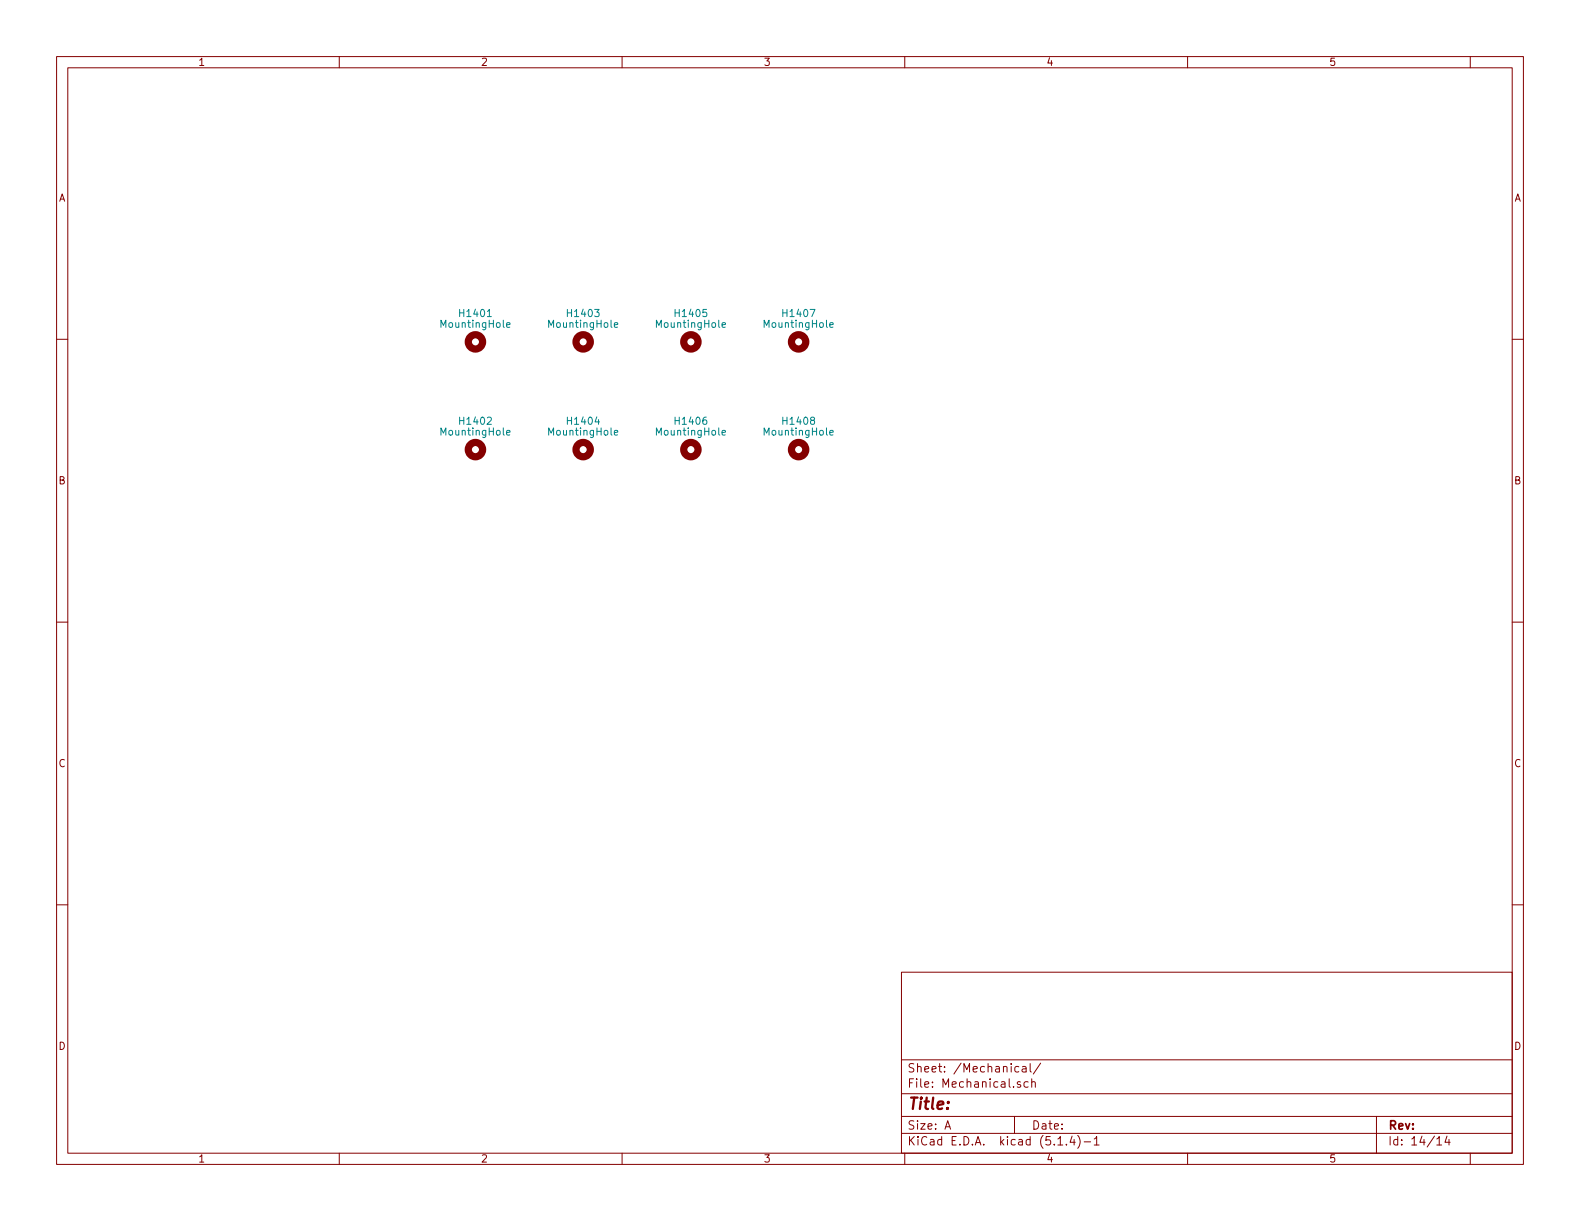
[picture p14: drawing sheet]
<svg xmlns="http://www.w3.org/2000/svg" width="279mm" height="216mm" viewBox="0 0 279 216" stroke-linecap="round" stroke-linejoin="round" font-family="sans-serif">
<defs><g id="words">
<text font-size="2.8" fill="#840000" x="160.4" y="196.2">Title:</text>
<g font-size="2.1" fill="#840000">
<text x="160.4" y="189.6">Sheet: /Mechanical/</text>
<text x="160.4" y="192.3">File: Mechanical.sch</text>
<text x="160.4" y="202.5">KiCad E.D.A. kicad (5.1.4)-1</text>
<text x="160.4" y="199.7">Size: A</text>
<text x="182.4" y="199.7">Date:</text>
<text x="245.4" y="199.7">Rev:</text>
<text x="245.4" y="202.5">Id: 14/14</text>
</g>
<g font-size="1.8" fill="#840000">
<text x="35" y="11.6">1</text>
<text x="85" y="11.6">2</text>
<text x="135" y="11.6">3</text>
<text x="185" y="11.6">4</text>
<text x="235" y="11.6">5</text>
<text x="10.4" y="35.6">A</text>
<text x="267.8" y="35.6">A</text>
<text x="10.4" y="85.6">B</text>
<text x="267.8" y="85.6">B</text>
<text x="10.4" y="135.6">C</text>
<text x="267.8" y="135.6">C</text>
<text x="10.4" y="185.6">D</text>
<text x="267.8" y="185.6">D</text>
<text x="35" y="205.5">1</text>
<text x="85" y="205.5">2</text>
<text x="135" y="205.5">3</text>
<text x="185" y="205.5">4</text>
<text x="235" y="205.5">5</text>
</g>
<g font-size="1.8" fill="#008484">
<text x="78.2" y="58">MountingHole</text>
<text x="81.5" y="56.1">H1401</text>
<text x="97.2" y="58">MountingHole</text>
<text x="100.5" y="56.1">H1403</text>
<text x="116.3" y="58">MountingHole</text>
<text x="119.6" y="56.1">H1405</text>
<text x="135.3" y="58">MountingHole</text>
<text x="138.6" y="56.1">H1407</text>
<text x="78.2" y="77">MountingHole</text>
<text x="81.5" y="75.1">H1402</text>
<text x="97.2" y="77">MountingHole</text>
<text x="100.5" y="75.1">H1404</text>
<text x="116.3" y="77">MountingHole</text>
<text x="119.6" y="75.1">H1406</text>
<text x="135.3" y="77">MountingHole</text>
<text x="138.6" y="75.1">H1408</text>
</g>
</g></defs>
<g fill="none" stroke="#840000" stroke-width=".18">
<path d="M10 10h259.4v195.9h-259.4zM12 12h255.4v191.9h-255.4zM60 10v2M110 10v2M160 10v2M210 10v2M260 10v2M10 60h2M267.4 60h2M10 110h2M267.4 110h2M10 160h2"/>
<path d="M267.4 160h2M159.4 171.9h108v32h-108zM159.4 197.4h108M159.4 193.4h108M159.4 187.4h108M167.1 199.7l.5-1.5 .5 1.5M167.2 199.2h.8M179.4 197.4v3M180.2 188.6h-.5l-.2 .2 .1 .7h.6M180.4 191.3h-.3l-.2 .2 .1 .2 .4 .1v.4h-.5M180.8 188.6h.6l.1 1M181.5 188.9l-.6 .1-.2 .2 .2 .4 .6-.1"/>
<path d="M181.8 191.3h-.4l-.3 .2 .1 .6 .2 .2 .4-.1M182.2 188.1v1.3l.2 .2M182.4 191.4l.3-.1h.3l.1 1M182.4 190.8v1.5M184 188l-1.3 1.9M243.4 197.4v6.5M60 203.9v2M110 203.9v2M159.4 200.4h108M160 203.9v2M187.1 202.5h.8M188.6 202.3v.2"/>
<path d="M189.6 200.9l-.4 1.1h.9M189.9 201.5v1M190.6 200.8a1.71 1.71 0 0 1 0 2.2M191.7 201.9h1.2M193.5 201.4l.4-.4v1.5M193.5 202.5h.9M210 203.9v2M254.1 201.4l.4-.4v1.5M254.1 202.5h.8M255.9 200.9l-.4 1.1h.9M256.2 201.5v1M260 203.9v2"/>
</g>
<g fill="none" stroke="#840000" stroke-width="1.3">
<circle cx="84.1" cy="60.5" r="1.27"/>
<circle cx="84.1" cy="79.5" r="1.27"/>
<circle cx="103.1" cy="60.5" r="1.27"/>
<circle cx="103.1" cy="79.5" r="1.27"/>
<circle cx="122.2" cy="79.5" r="1.27"/>
<circle cx="122.2" cy="60.5" r="1.27"/>
<circle cx="141.2" cy="60.5" r="1.27"/>
<circle cx="141.2" cy="79.5" r="1.27"/>
</g>
<path d="M89.6 57.5l.6-.1-.1-.3-.3-.1-.2 .2 .1 .6h.4M108.6 57.5l.6-.1v-.3l-.4-.1-.2 .2 .1 .6h.5M127.7 57.5l.6-.1-.1-.3-.3-.1-.2 .2 .1 .6h.4M146.7 57.5l.6-.1v-.3l-.4-.1-.2 .2 .1 .6h.5M89.6 76.5l.6-.1-.1-.3h-.3l-.2 .2 .1 .6h.4M108.6 76.5l.6-.1v-.3h-.4l-.2 .2 .1 .6h.5M127.7 76.5l.6-.1-.1-.3h-.3l-.2 .2 .1 .6h.4M146.7 76.5l.6-.1v-.3h-.4l-.2 .2 .1 .6h.5" fill="none" stroke="#008484" stroke-width=".18"/>
<use href="#words"/>
</svg>
